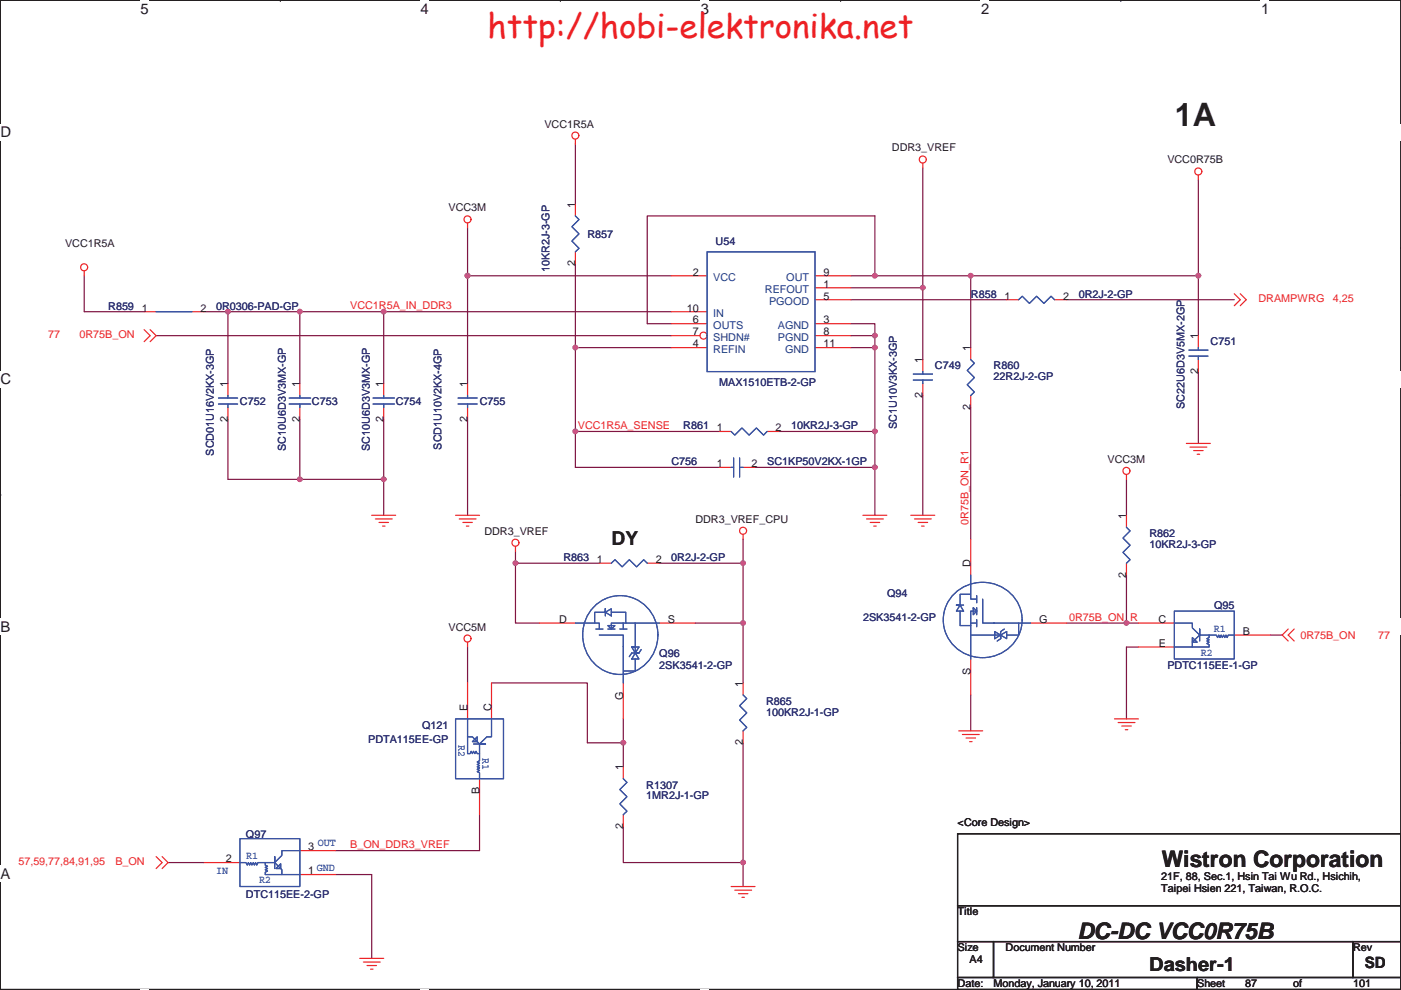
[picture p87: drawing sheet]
<svg xmlns="http://www.w3.org/2000/svg" width="297mm" height="210mm" viewBox="0 0 297 210" stroke-linecap="round" stroke-linejoin="round" font-family="sans-serif">
<defs><g id="words">
<text font-size="7.1" fill="#ed2024" x="103.3" y="8.1">http://hobi-elektronika.net</text>
<text font-size="6.9" fill="#231f20" x="249.1" y="26.8">1A</text>
<g font-size="4.8" fill="#231f20">
<text x="246.3" y="183.9">Wistron Corporation</text>
<text x="228.4" y="199.1">DC-DC VCC0R75B</text>
</g>
<g font-size="4.1" fill="#231f20">
<text x="129.7" y="115.6">DY</text>
<text x="243.7" y="206">Dasher-1</text>
</g>
<text font-size="3.3" fill="#231f20" x="289.4" y="205.4">SD</text>
<g font-size="3.1" fill="#231f20">
<text x="29.8" y="2.9">5</text>
<text x="89.2" y="2.9">4</text>
<text x="148.6" y="2.9">3</text>
<text x="208" y="2.9">2</text>
<text x="267.4" y="2.9">1</text>
<text x=".1" y="29.1">D</text>
<text x=".1" y="81.5">C</text>
<text x=".1" y="134">B</text>
<text x=".1" y="186.4">A</text>
</g>
<g font-size="2.3" fill="#231f20">
<text x="115.4" y="27">VCC1R5A</text>
<text x="189.1" y="32.1">DDR3_VREF</text>
<text x="247.5" y="34.7">VCC0R75B</text>
<text x="95.1" y="44.8">VCC3M</text>
<text x="122" y="44" transform="rotate(-90 122 44)">1</text>
<text x="13.8" y="52.5">VCC1R5A</text>
<text x="122" y="56.5" transform="rotate(-90 122 56.5)">2</text>
<text x="146.9" y="58.5">2</text>
<text x="174.6" y="58.5">9</text>
<text x="174.6" y="61">1</text>
<text x="174.6" y="63.5">5</text>
<text x="213" y="63.5">1</text>
<text x="225.4" y="63.5">2</text>
<text x="30.1" y="66.1">1</text>
<text x="42.5" y="66.1">2</text>
<text x="145.6" y="66.1">10</text>
<text x="146.9" y="68.6">6</text>
<text x="146.9" y="71.2">7</text>
<text x="174.6" y="68.6">3</text>
<text x="174.6" y="71.2">8</text>
<text x="254" y="72" transform="rotate(-90 254 72)">1</text>
<text x="146.9" y="73.7">4</text>
<text x="174.6" y="73.7">11</text>
<text x="195.6" y="77.1" transform="rotate(-90 195.6 77.1)">1</text>
<text x="205.8" y="74.5" transform="rotate(-90 205.8 74.5)">1</text>
<text x="48.3" y="82.1" transform="rotate(-90 48.3 82.1)">1</text>
<text x="63.5" y="82.1" transform="rotate(-90 63.5 82.1)">1</text>
<text x="81.3" y="82.1" transform="rotate(-90 81.3 82.1)">1</text>
<text x="99.1" y="82.1" transform="rotate(-90 99.1 82.1)">1</text>
<text x="254" y="79.3" transform="rotate(-90 254 79.3)">2</text>
<text x="48.3" y="89.5" transform="rotate(-90 48.3 89.5)">2</text>
<text x="63.5" y="89.5" transform="rotate(-90 63.5 89.5)">2</text>
<text x="81.3" y="89.5" transform="rotate(-90 81.3 89.5)">2</text>
<text x="99.1" y="89.5" transform="rotate(-90 99.1 89.5)">2</text>
<text x="195.6" y="84.4" transform="rotate(-90 195.6 84.4)">2</text>
<text x="205.8" y="87" transform="rotate(-90 205.8 87)">2</text>
<text x="152" y="91.5">1</text>
<text x="164.4" y="91.5">2</text>
<text x="152" y="99.1">1</text>
<text x="159.4" y="99.1">2</text>
<text x="234.8" y="98.2">VCC3M</text>
<text x="102.7" y="113.4">DDR3_VREF</text>
<text x="147.4" y="110.9">DDR3_VREF_CPU</text>
<text x="238.8" y="110.1" transform="rotate(-90 238.8 110.1)">1</text>
<text x="126.6" y="119.4">1</text>
<text x="139" y="119.4">2</text>
<text x="205.8" y="120.3" transform="rotate(-90 205.8 120.3)">D</text>
<text x="238.8" y="122.5" transform="rotate(-90 238.8 122.5)">2</text>
<text x="95.1" y="133.7">VCC5M</text>
<text x="118.6" y="132.1">D</text>
<text x="141.6" y="132.1">S</text>
<text x="220.3" y="132.1">G</text>
<text x="245.6" y="132.1">C</text>
<text x="245.7" y="137.2">E</text>
<text x="263.5" y="134.7">B</text>
<text x="205.8" y="143.1" transform="rotate(-90 205.8 143.1)">S</text>
<text x="132.1" y="148.4" transform="rotate(-90 132.1 148.4)">G</text>
<text x="157.5" y="145.7" transform="rotate(-90 157.5 145.7)">1</text>
<text x="99.1" y="150.7" transform="rotate(-90 99.1 150.7)">E</text>
<text x="104.2" y="150.7" transform="rotate(-90 104.2 150.7)">C</text>
<text x="157.5" y="158.1" transform="rotate(-90 157.5 158.1)">2</text>
<text x="132.1" y="163.4" transform="rotate(-90 132.1 163.4)">1</text>
<text x="101.6" y="168.5" transform="rotate(-90 101.6 168.5)">B</text>
<text x="132.1" y="175.9" transform="rotate(-90 132.1 175.9)">2</text>
<text x="203" y="175.1">&lt;Core Design&gt;</text>
<text x="47.9" y="182.9">2</text>
<text x="65.4" y="185.5">1</text>
<text x="65.4" y="180.4">3</text>
<text x="246.2" y="186.6">21F, 88, Sec.1, Hsin Tai Wu Rd., Hsichih,</text>
<text x="246.2" y="189.2">Taipei Hsien 221, Taiwan, R.O.C.</text>
<text x="203" y="194.2">Title</text>
<text x="203" y="201.8">Size</text>
<text x="213.2" y="201.8">Document Number</text>
<text x="286.9" y="201.8">Rev</text>
<text x="203" y="209.4">Date:</text>
<text x="205.6" y="204.3">A4</text>
<text x="210.7" y="209.4">Monday, January 10, 2011</text>
<text x="253.8" y="209.4">Sheet</text>
<text x="264" y="209.4">87</text>
<text x="274.2" y="209.4">of</text>
<text x="286.9" y="209.4">101</text>
</g>
<g font-size="2.3" fill="#2d2d72">
<text x="124.5" y="50.4">R857</text>
<text x="151.7" y="51.9">U54</text>
<text x="116.5" y="57.7" transform="rotate(-90 116.5 57.7)">10KR2J-3-GP</text>
<text x="22.9" y="65.7">R859</text>
<text x="45.8" y="65.7">0R0306-PAD-GP</text>
<text x="205.9" y="63.1">R858</text>
<text x="228.7" y="63.1">0R2J-2-GP</text>
<text x="256.7" y="73.3">C751</text>
<text x="152.5" y="81.9">MAX1510ETB-2-GP</text>
<text x="198.2" y="78.4">C749</text>
<text x="210.7" y="78.4">R860</text>
<text x="210.7" y="80.6">22R2J-2-GP</text>
<text x="50.9" y="86">C752</text>
<text x="66.1" y="86">C753</text>
<text x="83.9" y="86">C754</text>
<text x="101.7" y="86">C755</text>
<text x="251.1" y="86.7" transform="rotate(-90 251.1 86.7)">SC22U6D3V5MX-2GP</text>
<text x="60.6" y="95.6" transform="rotate(-90 60.6 95.6)">SC10U6D3V3MX-GP</text>
<text x="78.4" y="95.6" transform="rotate(-90 78.4 95.6)">SC10U6D3V3MX-GP</text>
<text x="93.6" y="95.4" transform="rotate(-90 93.6 95.4)">SCD1U10V2KX-4GP</text>
<text x="144.9" y="91.1">R861</text>
<text x="167.7" y="91.1">10KR2J-3-GP</text>
<text x="190.1" y="91" transform="rotate(-90 190.1 91)">SC1U10V3KX-3GP</text>
<text x="45.4" y="96.6" transform="rotate(-90 45.4 96.6)">SCD01U16V2KX-3GP</text>
<text x="142.3" y="98.7">C756</text>
<text x="162.7" y="98.7">SC1KP50V2KX-1GP</text>
<text x="243.7" y="113.9">R862</text>
<text x="119.5" y="119">R863</text>
<text x="142.3" y="119">0R2J-2-GP</text>
<text x="243.7" y="116.2">10KR2J-3-GP</text>
<text x="183" y="131.7">2SK3541-2-GP</text>
<text x="188.1" y="126.6">Q94</text>
<text x="257.4" y="129.2">Q95</text>
<text x="139.8" y="139.3">Q96</text>
<text x="139.8" y="141.9">2SK3541-2-GP</text>
<text x="247.5" y="141.9">PDTC115EE-1-GP</text>
<text x="162.4" y="149.5">R865</text>
<text x="89.5" y="154.6">Q121</text>
<text x="162.4" y="151.8">100KR2J-1-GP</text>
<text x="78.1" y="157.6">PDTA115EE-GP</text>
<text x="137" y="167.3">R1307</text>
<text x="137" y="169.5">1MR2J-1-GP</text>
<text x="52.2" y="177.7">Q97</text>
<text x="52.2" y="190.4">DTC115EE-2-GP</text>
</g>
<g font-size="2.3" fill="#1d437e">
<text x="151.2" y="59.6">VCC</text>
<text x="166.7" y="59.6">OUT</text>
<text x="162.2" y="62.1">REFOUT</text>
<text x="163.1" y="64.6">PGOOD</text>
<text x="151.2" y="69.7">OUTS</text>
<text x="151.2" y="67.2">IN</text>
<text x="164.9" y="69.7">AGND</text>
<text x="151.2" y="74.8">REFIN</text>
<text x="151.2" y="72.3">SHDN#</text>
<text x="164.9" y="72.3">PGND</text>
<text x="166.5" y="74.8">GND</text>
</g>
<g font-size="2.3" fill="#ec2426">
<text x="74.2" y="65.6">VCC1R5A_IN_DDR3</text>
<text x="266.8" y="64.1">DRAMPWRG</text>
<text x="282.6" y="64.1">4,25</text>
<text x="10.2" y="71.8">77</text>
<text x="16.8" y="71.8">0R75B_ON</text>
<text x="122.5" y="91">VCC1R5A_SENSE</text>
<text x="205.3" y="111.3" transform="rotate(-90 205.3 111.3)">0R75B_ON_R1</text>
<text x="226.7" y="131.7">0R75B_ON_R</text>
<text x="275.7" y="135.5">0R75B_ON</text>
<text x="292.2" y="135.5">77</text>
<text x="74.2" y="179.9">B_ON_DDR3_VREF</text>
<text x="3.9" y="183.5">57,59,77,84,91,95</text>
<text x="24.5" y="183.5">B_ON</text>
</g>
<g font-size="2.3" fill="#3a53a4">
<text x="257.4" y="134">R1</text>
<text x="254.6" y="139.1">R2</text>
<text x="97.2" y="158.1" transform="rotate(90 97.2 158.1)">R2</text>
<text x="102.3" y="160.9" transform="rotate(90 102.3 160.9)">R1</text>
<text x="67.4" y="179.5">OUT</text>
<text x="45.8" y="185.3">IN</text>
<text x="52.2" y="182.3">R1</text>
<text x="67.2" y="184.8">GND</text>
<text x="55" y="187.3">R2</text>
</g>
</g></defs>
<path d="M.1 .1h296.9v209.8h-296.9z" fill="none" stroke="#231f20" stroke-width=".25"/>
<g fill="#fff">
<path d="M29.8 .1h1.7v3.5h-1.7z"/>
<path d="M29.8 209.9h1.7z"/>
</g>
<path d="M59.4 .1h.1M59.4 209.9h.1" fill="none" stroke="#231f20" stroke-width=".25"/>
<g fill="#fff">
<path d="M89.1 .1h1.7v3.5h-1.7z"/>
<path d="M89.1 209.9h1.7z"/>
</g>
<path d="M118.8 .1h.1M118.8 209.9h.1" fill="none" stroke="#231f20" stroke-width=".25"/>
<g fill="#fff">
<path d="M148.5 .1h1.8v3.5h-1.8z"/>
<path d="M148.5 209.9h1.8z"/>
</g>
<path d="M178.2 .1h.1M178.2 209.9h.1" fill="none" stroke="#231f20" stroke-width=".25"/>
<g fill="#fff">
<path d="M207.9 .1h1.7v3.5h-1.7z"/>
<path d="M207.9 209.9h1.7z"/>
</g>
<path d="M237.6 .1h.1M237.6 209.9h.1" fill="none" stroke="#231f20" stroke-width=".25"/>
<g fill="#fff">
<path d="M267.3 .1h1.7v3.5h-1.7z"/>
<path d="M267.3 209.9h1.7z"/>
<path d="M.1 26.3h2.2v3.5h-2.2z"/>
<path d="M297 26.3v3.5z"/>
<path d="M.1 78.7h2.2v3.5h-2.2z"/>
<path d="M297 78.7v3.5z"/>
</g>
<path d="M.1 52.5h.1M297 52.5h.1" fill="none" stroke="#231f20" stroke-width=".25"/>
<g fill="#fff">
<path d="M.1 131.2h2.1v3.5h-2.1z"/>
<path d="M297 131.2v3.5z"/>
</g>
<path d="M.1 105h.1M297 105h.1" fill="none" stroke="#231f20" stroke-width=".25"/>
<path d="M.1 105h.1" fill="none" stroke="#231f20" stroke-width=".21"/>
<path d="M297 105h.1" fill="none" stroke="#231f20" stroke-width=".21"/>
<g fill="#fff">
<path d="M.1 183.6h2.1v3.5h-2.1z"/>
<path d="M297 183.6v3.5z"/>
</g>
<path d="M.1 157.4h.1M297 157.4h.1" fill="none" stroke="#231f20" stroke-width=".25"/>
<path d="M254.1 58.5v12.7M180.4 68.7h5.1v2.5M48.3 89v12.7" fill="none" stroke="#7f1542" stroke-width=".25"/>
<circle cx="185.5" cy="71.2" r=".49" fill="#b8529f"/>
<circle cx="185.5" cy="71.2" r=".49" fill="none" stroke="#b8529f" stroke-width=".25"/>
<path d="M81.4 66.1h60.9" fill="none" stroke="#7f1542" stroke-width=".25"/>
<circle cx="81.4" cy="66.1" r=".49" fill="#b8529f"/>
<circle cx="81.4" cy="66.1" r=".49" fill="none" stroke="#b8529f" stroke-width=".25"/>
<path d="M48.3 66.1v15.3" fill="none" stroke="#7f1542" stroke-width=".25"/>
<circle cx="48.3" cy="66.1" r=".49" fill="#b8529f"/>
<circle cx="48.3" cy="66.1" r=".49" fill="none" stroke="#b8529f" stroke-width=".25"/>
<path d="M33.1 71.2h109.2M48.3 66.1h15.3M185.5 99.1v10.2" fill="none" stroke="#7f1542" stroke-width=".25"/>
<circle cx="185.5" cy="99.1" r=".49" fill="#b8529f"/>
<circle cx="185.5" cy="99.1" r=".49" fill="none" stroke="#b8529f" stroke-width=".25"/>
<path d="M122 56v17.7h20.3M63.6 66.1v15.3M180.4 71.2h5.1" fill="none" stroke="#7f1542" stroke-width=".25"/>
<circle cx="122" cy="73.7" r=".49" fill="#b8529f"/>
<circle cx="122" cy="73.7" r=".49" fill="none" stroke="#b8529f" stroke-width=".25"/>
<path d="M137.2 68.7h5.1M63.6 89v12.7" fill="none" stroke="#7f1542" stroke-width=".25"/>
<circle cx="63.6" cy="101.7" r=".49" fill="#b8529f"/>
<circle cx="63.6" cy="101.7" r=".49" fill="none" stroke="#b8529f" stroke-width=".25"/>
<path d="M122 91.5h30.5" fill="none" stroke="#7f1542" stroke-width=".25"/>
<circle cx="122" cy="91.5" r=".49" fill="#b8529f"/>
<circle cx="122" cy="91.5" r=".49" fill="none" stroke="#b8529f" stroke-width=".25"/>
<path d="M122 30.6v12.7M17.9 58.5v7.6M99.1 58.5h43.2M63.6 66.1h17.8v15.3M122 99.1h30.5M165.2 91.5h20.3v7.6h-25.4M48.3 101.7h15.3" fill="none" stroke="#7f1542" stroke-width=".25"/>
<circle cx="63.6" cy="66.1" r=".49" fill="#b8529f"/>
<circle cx="63.6" cy="66.1" r=".49" fill="none" stroke="#b8529f" stroke-width=".25"/>
<path d="M43.3 66.1h5M81.4 101.7v7.6" fill="none" stroke="#7f1542" stroke-width=".25"/>
<circle cx="81.4" cy="101.7" r=".49" fill="#b8529f"/>
<circle cx="81.4" cy="101.7" r=".49" fill="none" stroke="#b8529f" stroke-width=".25"/>
<path d="M254.1 38.2v20.3" fill="none" stroke="#7f1542" stroke-width=".25"/>
<circle cx="254.1" cy="58.5" r=".49" fill="#b8529f"/>
<circle cx="254.1" cy="58.5" r=".49" fill="none" stroke="#b8529f" stroke-width=".25"/>
<path d="M180.4 58.5h5.1v-12.7h-48.3v22.9M185.5 73.7v17.8" fill="none" stroke="#7f1542" stroke-width=".25"/>
<circle cx="185.5" cy="91.5" r=".49" fill="#b8529f"/>
<circle cx="185.5" cy="91.5" r=".49" fill="none" stroke="#b8529f" stroke-width=".25"/>
<path d="M180.4 73.7h5.1" fill="none" stroke="#7f1542" stroke-width=".25"/>
<circle cx="185.5" cy="73.7" r=".49" fill="#b8529f"/>
<circle cx="185.5" cy="73.7" r=".49" fill="none" stroke="#b8529f" stroke-width=".25"/>
<path d="M180.4 61h15.3M185.5 71.2v2.5" fill="none" stroke="#7f1542" stroke-width=".25"/>
<circle cx="195.7" cy="61" r=".49" fill="#b8529f"/>
<circle cx="195.7" cy="61" r=".49" fill="none" stroke="#b8529f" stroke-width=".25"/>
<path d="M254.1 78.8v15.3M238.8 132.2h2.6" fill="none" stroke="#7f1542" stroke-width=".25"/>
<circle cx="238.8" cy="132.1" r=".49" fill="#b8529f"/>
<circle cx="238.8" cy="132.1" r=".49" fill="none" stroke="#b8529f" stroke-width=".25"/>
<path d="M185.5 58.5h20.3v15.2M205.8 86.4v28" fill="none" stroke="#7f1542" stroke-width=".25"/>
<circle cx="185.5" cy="58.5" r=".49" fill="#b8529f"/>
<circle cx="185.5" cy="58.5" r=".49" fill="none" stroke="#b8529f" stroke-width=".25"/>
<path d="M99.1 58.5v22.9M17.9 66.1h12.7M180.4 63.6h33M238.8 101.7v7.6M241.4 137.2h-2.6v15.3M269.3 134.7h2.6" fill="none" stroke="#7f1542" stroke-width=".25"/>
<circle cx="99.1" cy="58.5" r=".49" fill="#b8529f"/>
<circle cx="99.1" cy="58.5" r=".49" fill="none" stroke="#b8529f" stroke-width=".25"/>
<path d="M99.1 48.3v10.2M99.1 89v20.3" fill="none" stroke="#7f1542" stroke-width=".25"/>
<circle cx="99.1" cy="58.5" r=".49" fill="#b8529f"/>
<circle cx="99.1" cy="58.5" r=".49" fill="none" stroke="#b8529f" stroke-width=".25"/>
<path d="M109.3 119.5v12.7h5.1M99.1 137.2v7.7M35.6 183h7.7M71.2 185.5h7.6v17.8M71.2 180.4h30.5" fill="none" stroke="#7f1542" stroke-width=".25"/>
<circle cx="109.3" cy="119.4" r=".49" fill="#b8529f"/>
<circle cx="109.3" cy="119.4" r=".49" fill="none" stroke="#b8529f" stroke-width=".25"/>
<path d="M109.3 116.9v2.6h17.8M139.8 119.5h17.8v25.4M147.4 132.2h10.2" fill="none" stroke="#7f1542" stroke-width=".25"/>
<circle cx="157.6" cy="132.1" r=".49" fill="#b8529f"/>
<circle cx="157.6" cy="132.1" r=".49" fill="none" stroke="#b8529f" stroke-width=".25"/>
<path d="M157.6 114.4v5.1M157.6 183v5" fill="none" stroke="#7f1542" stroke-width=".25"/>
<circle cx="157.6" cy="119.4" r=".49" fill="#b8529f"/>
<circle cx="157.6" cy="119.4" r=".49" fill="none" stroke="#b8529f" stroke-width=".25"/>
<path d="M195.7 35.6v40.7M205.8 58.5h48.3M122 73.7v25.4M81.4 89v12.7h-17.8M195.7 83.9v25.4M238.8 122v10.2h-12.7M205.8 147.4v7.6" fill="none" stroke="#7f1542" stroke-width=".25"/>
<circle cx="205.8" cy="58.5" r=".49" fill="#b8529f"/>
<circle cx="205.8" cy="58.5" r=".49" fill="none" stroke="#b8529f" stroke-width=".25"/>
<path d="M226.1 63.6h35.6M132.2 152.5v5.1" fill="none" stroke="#7f1542" stroke-width=".25"/>
<circle cx="132.2" cy="157.5" r=".49" fill="#b8529f"/>
<circle cx="132.2" cy="157.5" r=".49" fill="none" stroke="#b8529f" stroke-width=".25"/>
<path d="M104.2 144.9h20.3v12.7h7.7v5M101.7 172.8v7.6M132.2 175.3v7.7h25.4" fill="none" stroke="#7f1542" stroke-width=".25"/>
<circle cx="157.6" cy="182.9" r=".49" fill="#b8529f"/>
<circle cx="157.6" cy="182.9" r=".49" fill="none" stroke="#b8529f" stroke-width=".25"/>
<path d="M157.6 157.6v25.4" fill="none" stroke="#7f1542" stroke-width=".25"/>
<g fill="none" stroke="#ec2426" stroke-width=".25">
<path d="M122 29.5v1.1M195.7 34.6v1M254.1 37.2v1M17.9 57.5v1M99.1 47.3v1M122 43.3v2.5M122 53.4v2.6M142.3 58.5h7.6M30.6 66.1h2.5M30.6 69.9l1.2 1.3-1.2 1.3M31.8 69.9l1.3 1.3-1.3 1.3M40.7 66.1h2.6"/>
<path d="M142.3 68.7h7.6M142.3 73.7h7.6M172.8 63.6h7.6M172.8 61h7.6M172.8 68.7h7.6M195.7 76.3v2.5M213.4 63.6h2.6M223.6 63.6h2.5M254.1 71.2v2.5M254.1 76.3v2.5M261.7 62.3l1.3 1.3-1.3 1.2M263 62.3l1.2 1.3-1.2 1.2"/>
<path d="M48.3 81.4v2.5M48.3 86.4v2.6M63.6 81.4v2.5M63.6 86.4v2.6M81.4 81.4v2.5M81.4 86.4v2.6M99.1 81.4v2.5M99.1 86.4v2.6M152.5 91.5h2.5M162.6 91.5h2.6M195.7 81.4v2.5M251.5 94.1h5.1"/>
<path d="M252.3 94.8h3.6M253.1 95.6h2M253.8 96.3h.6M78.8 109.3h5.1M79.6 110.1h3.5M80.4 110.8h2M81.1 111.6h.5M96.6 109.3h5.1M97.4 110.1h3.5M98.1 110.8h2.1M98.9 111.6h.5M109.3 115.9v1"/>
<path d="M157.6 113.4v1M183 109.3h5M183.7 110.1h3.6M184.5 110.8h2M185.2 111.6h.6M193.1 109.3h5.1M193.9 110.1h3.5M194.7 110.8h2M195.4 111.6h.5M238.8 100.7v1M99.1 136.2v1M114.4 132.2h7.6"/>
<path d="M139.8 132.2h7.6M241.4 137.2h7.6M241.4 132.2h7.6M261.7 134.7h7.6M273.1 133.4l-1.2 1.3 1.2 1.3M274.4 133.4l-1.3 1.3 1.3 1.3M99.1 144.9v7.6M104.2 144.9v7.6M132.2 144.9v7.6M157.6 144.9v2.5M157.6 155v2.6M203.3 155h5.1"/>
<path d="M204 155.8h3.6M204.8 156.5h2M205.6 157.3h.5M236.3 152.5h5.1M237.1 153.3h3.5M237.8 154h2.1M238.6 154.8h.5M101.7 165.2v7.6M132.2 162.6v2.6M132.2 172.8v2.5M33.1 181.7l1.3 1.3-1.3 1.2M34.4 181.7l1.2 1.3-1.2 1.2"/>
<path d="M43.3 183h7.6M63.6 185.5h7.6M63.6 180.4h7.6M155 188h5.1M155.8 188.8h3.5M156.6 189.6h2M157.3 190.3h.5M76.3 203.3h5.1M77 204.1h3.6M77.8 204.8h2M78.6 205.6h.5"/>
<circle cx="122" cy="28.8" r=".75"/>
<circle cx="195.6" cy="33.8" r=".75"/>
<circle cx="254.1" cy="36.4" r=".75"/>
<circle cx="17.8" cy="56.7" r=".75"/>
<circle cx="99.1" cy="46.5" r=".75"/>
<circle cx="238.8" cy="99.9" r=".75"/>
<circle cx="109.3" cy="115.1" r=".75"/>
<circle cx="157.5" cy="112.6" r=".75"/>
<circle cx="99.1" cy="135.4" r=".75"/>
</g>
<path d="M203 176.9h94v15.2h-94zM203 192.1h94v7.6h-94zM203 199.7h7.6v7.6h-7.6zM210.6 199.7h76.2v7.6h-76.2zM286.8 199.7h10.2v7.6h-10.2zM203 207.3h50.8v2.6h-50.8zM253.8 207.3h43.2v2.6h-43.2z" fill="none" stroke="#231f20" stroke-width=".25"/>
<g fill="none" stroke="#3a53a4" stroke-width=".25">
<path d="M122 45.8l.8 .8-1.6 1.5 1.6 1.5-1.6 1.5 1.6 1.6-.8 .7M33.1 66.1h7.6M193.6 79.3h4.1M195.7 78.8v.5M216 63.6l.7-.8 1.6 1.6 1.5-1.6 1.5 1.6 1.5-1.6 .8 .8M252.1 75.5h4M252.1 74.3h4M254.1 73.7v.6M254.1 75.5v.8M46.3 85.7h4.1M46.3 84.4h4.1M48.3 83.9v.5"/>
<path d="M48.3 85.7v.7M61.3 84.4h4.6M61.3 85.7h4.6M63.6 83.9v.5M63.6 85.7v.7M79.1 84.4h4.5M79.1 85.7h4.5M81.4 83.9v.5M81.4 85.7v.7M97.1 84.4h4.1M97.1 85.7h4.1M99.1 83.9v.5"/>
<path d="M99.1 85.7v.7M155 91.5l.8 .8 1.5-1.5 1.5 1.5 1.6-1.5 1.5 1.5 .7-.8M193.6 80.6h4.1M195.7 80.6v.8M122 132.2h5.1v1.2M125.9 128.8a8 8 0 0 1 9.3-1.5 8 8 0 0 1 4.2 8.5 7.9 7.9 0 0 1-7.9 7.3 7.9 7.9 0 0 1-7.9-7.3 8.6 8.6 0 0 1 2.3-7zM126.3 133.4h1.5M127.1 134.7h5.1v2.5M128.3 130.6v-1.5v.8h-2.2v2.3M128.3 129.9l1.3-.8v1.5zM128.9 132.7h1.5l-.8 .7zM128.9 133.4h1.5"/>
<path d="M129.6 129.9h3.1v2.3M131.4 133.4h1.5M132.2 137v7.9M132.2 132.2h-2.6v1.2M133.9 137.2l.8 1.3 .8-1.3h-1.6h.8M134.7 138.5l.8 1.3h-1.6zM134.7 132.2v6.3h.8h-1.6l-.5 .8M134.7 139.8v2.5h-2.5M136 137.8l-.5 .7M139.8 132.2h-7.6v1.2M249 129.6h12.7v10.2h-12.7zM249 132.2h3.8v1l1.6 1.5-1.6 1.5v1h-3.8"/>
<path d="M252.8 135.2l1 1h-1zM256.4 134.7v.5l-.5 .3 .5 .2-.5 .3 .5 .2-.5 .3 .5 .2v.5h-3.6M261.7 134.7h-1.3l-.2 .5-.3-.5-.2 .5-.3-.5-.2 .5-.3-.5-.2 .5-.3-.5-.2 .5-.3-.5h-3.5v-1.3v2.6M96.6 152.5h10.2v12.7h-10.2zM99.1 152.5v3.8h1.1l1.5 1.5 1.5-1.5h1v-3.8M99.1 156.3v3.5h.6l.2-.4 .3 .4 .2-.4 .3 .4 .2-.4 .3 .4h.5M100.2 157.3l1-1v1zM100.4 157.8h2.5h-1.2v3.6l-.5 .2 .5 .3-.5 .2 .5 .3-.5 .2 .5 .3-.5 .3 .5 .2-.5 .3 .5 .2v1.3M157.6 147.4l.7 .8-1.5 1.5 1.5 1.5-1.5 1.5 1.5 1.6-.7 .7M50.9 177.9h12.7v10.1h-12.7zM132.2 165.2l.7 .8-1.5 1.5 1.5 1.5-1.5 1.5 1.5 1.6-.7 .7M50.9 183h1.2l.3 .5 .3-.5 .2 .5 .3-.5 .2 .5 .3-.5 .2 .5 .3-.5 .2 .5 .3-.5h3.5v-1.3v2.5"/>
<path d="M56.2 183v.5l.5 .2-.5 .3 .5 .2-.5 .3 .5 .3-.5 .2v.5h3.6M58.5 184.2l1-1v1zM63.6 180.4h-3.8v1l-1.6 1.6 1.6 1.5v1h3.8"/>
</g>
<circle cx="149.2" cy="71.2" r=".74" fill="#fff"/>
<g fill="none" stroke="#ec2426" stroke-width=".25">
<path d="M172.8 58.5h7.6M142.3 71.2h6.1M142.3 66.1h7.6M172.8 71.2h7.6M172.8 73.7h7.6M205.8 73.7v2.6M152.5 99.1h2.5M157.6 99.1h2.5M205.8 83.9v2.5M127.1 119.5h2.5M137.2 119.5h2.6M205.8 114.4v7.6"/>
<path d="M238.8 109.3v2.5M238.8 119.5v2.5M205.8 139.8v7.6M218.5 132.2h7.6"/>
<circle cx="149.2" cy="71.2" r=".74"/>
</g>
<g fill="none" stroke="#3a53a4" stroke-width=".25">
<path d="M149.9 53.4h22.9v25.4h-22.9zM205.8 76.3l.8 .8-1.5 1.5 1.5 1.5-1.5 1.5 1.5 1.6-.8 .7M155 99.1h.5M155.5 97.1v4.1M156.8 97.1v4.1M156.8 99.1h.8M129.6 119.5l.8-.8 1.5 1.5 1.5-1.5 1.6 1.5 1.5-1.5 .7 .8M238.8 111.8l.8 .8-1.5 1.5 1.5 1.5-1.5 1.6 1.5 1.5-.8 .8M202.4 125.8a8.4 8.4 0 0 1 9-1.7 8.4 8.4 0 0 1 5.3 7.4 8.4 8.4 0 0 1-8.3 8 8.4 8.4 0 0 1-8.4-8 7.8 7.8 0 0 1 2.4-5.7zM203.6 128.3l.7 1.3h-1.5zM203.6 129.6v3.1h2.2M205.8 122v5.1h1.3"/>
<path d="M205.8 126.1h-2.2v2.2h-.8h1.5M206.3 128.9l.8 .7-.8 .8zM207.1 132.2h-1.3v7.6M207.1 129.6h-1.3v2.6M207.1 126.3v1.6M207.1 128.9v1.5M207.1 131.4v1.5M208.4 127.1v5.1h2.5M210.6 132.2h7.9M210.9 134l1.3 .7-1.3 .8v-1.5v.7M212.2 135.5l-.8 .5M212.2 134.7l1.2-.7v1.5z"/>
<path d="M212.9 133.4l-.7 .6v1.5v-.8h-6.4M216 132.2v2.5h-2.6"/>
</g>
<circle cx="185.5" cy="71.2" r=".49" fill="#b8529f"/>
<circle cx="185.5" cy="71.2" r=".49" fill="none" stroke="#b8529f" stroke-width=".25"/>
<circle cx="81.4" cy="66.1" r=".49" fill="#b8529f"/>
<circle cx="81.4" cy="66.1" r=".49" fill="none" stroke="#b8529f" stroke-width=".25"/>
<circle cx="48.3" cy="66.1" r=".49" fill="#b8529f"/>
<circle cx="48.3" cy="66.1" r=".49" fill="none" stroke="#b8529f" stroke-width=".25"/>
<circle cx="185.5" cy="99.1" r=".49" fill="#b8529f"/>
<circle cx="185.5" cy="99.1" r=".49" fill="none" stroke="#b8529f" stroke-width=".25"/>
<circle cx="122" cy="73.7" r=".49" fill="#b8529f"/>
<circle cx="122" cy="73.7" r=".49" fill="none" stroke="#b8529f" stroke-width=".25"/>
<circle cx="63.6" cy="101.7" r=".49" fill="#b8529f"/>
<circle cx="63.6" cy="101.7" r=".49" fill="none" stroke="#b8529f" stroke-width=".25"/>
<circle cx="122" cy="91.5" r=".49" fill="#b8529f"/>
<circle cx="122" cy="91.5" r=".49" fill="none" stroke="#b8529f" stroke-width=".25"/>
<circle cx="63.6" cy="66.1" r=".49" fill="#b8529f"/>
<circle cx="63.6" cy="66.1" r=".49" fill="none" stroke="#b8529f" stroke-width=".25"/>
<circle cx="81.4" cy="101.7" r=".49" fill="#b8529f"/>
<circle cx="81.4" cy="101.7" r=".49" fill="none" stroke="#b8529f" stroke-width=".25"/>
<circle cx="254.1" cy="58.5" r=".49" fill="#b8529f"/>
<circle cx="254.1" cy="58.5" r=".49" fill="none" stroke="#b8529f" stroke-width=".25"/>
<circle cx="185.5" cy="91.5" r=".49" fill="#b8529f"/>
<circle cx="185.5" cy="91.5" r=".49" fill="none" stroke="#b8529f" stroke-width=".25"/>
<circle cx="185.5" cy="73.7" r=".49" fill="#b8529f"/>
<circle cx="185.5" cy="73.7" r=".49" fill="none" stroke="#b8529f" stroke-width=".25"/>
<circle cx="195.7" cy="61" r=".49" fill="#b8529f"/>
<circle cx="195.7" cy="61" r=".49" fill="none" stroke="#b8529f" stroke-width=".25"/>
<circle cx="238.8" cy="132.1" r=".49" fill="#b8529f"/>
<circle cx="238.8" cy="132.1" r=".49" fill="none" stroke="#b8529f" stroke-width=".25"/>
<circle cx="185.5" cy="58.5" r=".49" fill="#b8529f"/>
<circle cx="185.5" cy="58.5" r=".49" fill="none" stroke="#b8529f" stroke-width=".25"/>
<circle cx="99.1" cy="58.5" r=".49" fill="#b8529f"/>
<circle cx="99.1" cy="58.5" r=".49" fill="none" stroke="#b8529f" stroke-width=".25"/>
<circle cx="99.1" cy="58.5" r=".49" fill="#b8529f"/>
<circle cx="99.1" cy="58.5" r=".49" fill="none" stroke="#b8529f" stroke-width=".25"/>
<circle cx="109.3" cy="119.4" r=".49" fill="#b8529f"/>
<circle cx="109.3" cy="119.4" r=".49" fill="none" stroke="#b8529f" stroke-width=".25"/>
<circle cx="157.6" cy="132.1" r=".49" fill="#b8529f"/>
<circle cx="157.6" cy="132.1" r=".49" fill="none" stroke="#b8529f" stroke-width=".25"/>
<circle cx="157.6" cy="119.4" r=".49" fill="#b8529f"/>
<circle cx="157.6" cy="119.4" r=".49" fill="none" stroke="#b8529f" stroke-width=".25"/>
<circle cx="205.8" cy="58.5" r=".49" fill="#b8529f"/>
<circle cx="205.8" cy="58.5" r=".49" fill="none" stroke="#b8529f" stroke-width=".25"/>
<circle cx="132.2" cy="157.5" r=".49" fill="#b8529f"/>
<circle cx="132.2" cy="157.5" r=".49" fill="none" stroke="#b8529f" stroke-width=".25"/>
<circle cx="157.6" cy="182.9" r=".49" fill="#b8529f"/>
<circle cx="157.6" cy="182.9" r=".49" fill="none" stroke="#b8529f" stroke-width=".25"/>
<use href="#words"/>
</svg>
